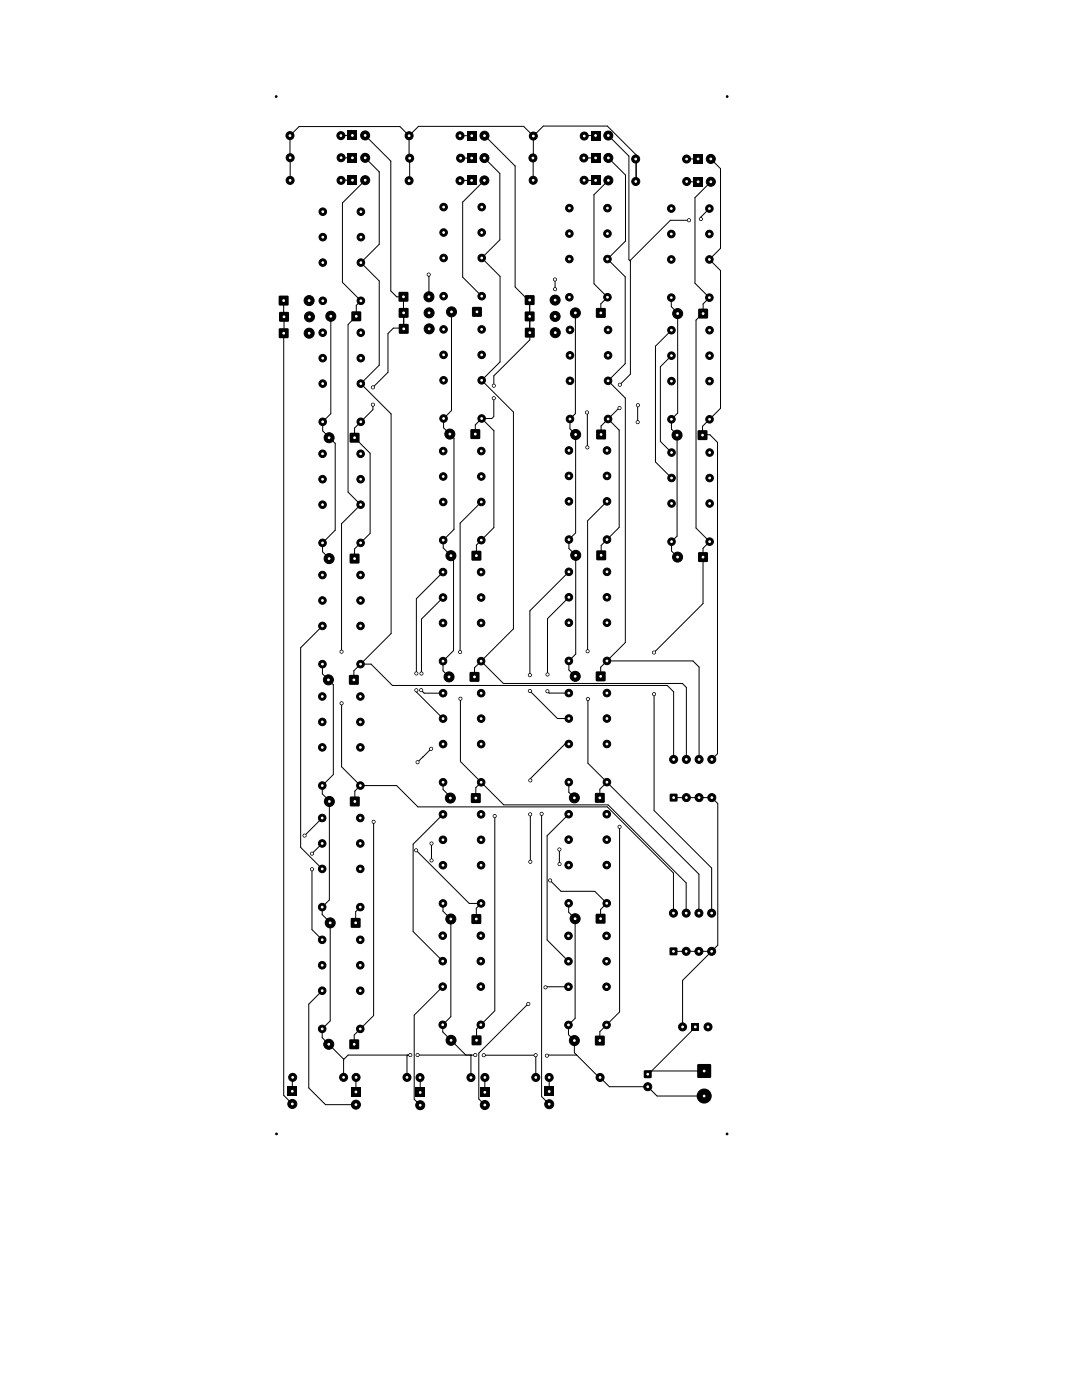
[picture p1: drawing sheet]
<svg xmlns="http://www.w3.org/2000/svg" width="216mm" height="279mm" viewBox="0 0 216 279" stroke-linecap="round" stroke-linejoin="round" font-family="sans-serif">
<g fill="#000" stroke="#000" stroke-width=".2">
<circle cx="55.1" cy="19.3" r=".18"/>
<circle cx="145.1" cy="19.3" r=".18"/>
<circle cx="57.9" cy="27.1" r=".8"/>
<circle cx="57.9" cy="36" r=".8"/>
<circle cx="57.9" cy="31.5" r=".8"/>
<circle cx="68" cy="27.1" r=".8"/>
<circle cx="68" cy="36" r=".8"/>
<circle cx="68.1" cy="31.5" r=".8"/>
<circle cx="72.9" cy="27" r=".9"/>
<circle cx="72.9" cy="31.5" r=".9"/>
<circle cx="72.9" cy="36" r=".9"/>
<circle cx="81.6" cy="27.1" r=".8"/>
<circle cx="81.6" cy="36.1" r=".8"/>
<circle cx="81.7" cy="31.6" r=".8"/>
<circle cx="91.8" cy="27.1" r=".8"/>
<circle cx="91.8" cy="36.1" r=".8"/>
<circle cx="91.9" cy="31.6" r=".8"/>
<circle cx="96.7" cy="36" r=".9"/>
<circle cx="96.7" cy="31.5" r=".9"/>
<circle cx="96.7" cy="27.1" r=".9"/>
<circle cx="106.3" cy="31.5" r=".8"/>
<circle cx="106.4" cy="36" r=".8"/>
<circle cx="106.4" cy="27.1" r=".8"/>
<circle cx="116.5" cy="31.5" r=".8"/>
<circle cx="116.5" cy="36" r=".8"/>
<circle cx="116.6" cy="27.1" r=".8"/>
<circle cx="121.4" cy="27" r=".9"/>
<circle cx="121.4" cy="36" r=".9"/>
<circle cx="121.4" cy="31.5" r=".9"/>
<circle cx="126.8" cy="31.7" r=".8"/>
<circle cx="126.9" cy="36.2" r=".8"/>
<circle cx="137" cy="31.7" r=".8"/>
<circle cx="137" cy="36.2" r=".8"/>
<circle cx="141.8" cy="31.7" r=".9"/>
<circle cx="141.8" cy="36.3" r=".9"/>
<circle cx="61.7" cy="60" r="1"/>
<circle cx="64.4" cy="47.3" r=".75"/>
<circle cx="64.4" cy="52.4" r=".75"/>
<circle cx="64.4" cy="42.2" r=".75"/>
<circle cx="72" cy="42.2" r=".75"/>
<circle cx="72" cy="47.3" r=".75"/>
<circle cx="72" cy="52.4" r=".75"/>
<circle cx="85.5" cy="54.8" r=".3"/>
<circle cx="85.6" cy="59.2" r="1"/>
<circle cx="88.5" cy="46.4" r=".75"/>
<circle cx="88.5" cy="59.1" r=".75"/>
<circle cx="88.5" cy="51.5" r=".75"/>
<circle cx="88.5" cy="41.3" r=".75"/>
<circle cx="96.1" cy="51.5" r=".75"/>
<circle cx="96.1" cy="59.1" r=".75"/>
<circle cx="96.1" cy="46.4" r=".75"/>
<circle cx="96.1" cy="41.3" r=".75"/>
<circle cx="110.7" cy="55.8" r=".3"/>
<circle cx="110.8" cy="57.7" r=".3"/>
<circle cx="110.8" cy="59.9" r="1"/>
<circle cx="113.6" cy="51.7" r=".75"/>
<circle cx="113.6" cy="41.5" r=".75"/>
<circle cx="113.6" cy="46.6" r=".75"/>
<circle cx="113.6" cy="59.3" r=".75"/>
<circle cx="121.2" cy="59.3" r=".75"/>
<circle cx="121.2" cy="41.5" r=".75"/>
<circle cx="121.2" cy="51.7" r=".75"/>
<circle cx="121.2" cy="46.6" r=".75"/>
<circle cx="133.9" cy="51.8" r=".75"/>
<circle cx="133.9" cy="46.7" r=".75"/>
<circle cx="133.9" cy="59.4" r=".75"/>
<circle cx="133.9" cy="41.6" r=".75"/>
<circle cx="137.5" cy="44" r=".3"/>
<circle cx="139.8" cy="43.7" r=".3"/>
<circle cx="141.5" cy="51.8" r=".75"/>
<circle cx="141.5" cy="59.4" r=".75"/>
<circle cx="141.5" cy="46.7" r=".75"/>
<circle cx="141.5" cy="41.6" r=".75"/>
<circle cx="61.7" cy="66.5" r="1"/>
<circle cx="61.7" cy="63.2" r="1"/>
<circle cx="64.4" cy="71.5" r=".75"/>
<circle cx="64.4" cy="66.4" r=".75"/>
<circle cx="64.4" cy="76.6" r=".75"/>
<circle cx="64.4" cy="60" r=".75"/>
<circle cx="66" cy="63.1" r="1"/>
<circle cx="72" cy="76.6" r=".75"/>
<circle cx="72" cy="66.4" r=".75"/>
<circle cx="72" cy="71.5" r=".75"/>
<circle cx="72" cy="60" r=".75"/>
<circle cx="74.4" cy="77.3" r=".3"/>
<circle cx="85.6" cy="62.4" r="1"/>
<circle cx="85.6" cy="65.6" r="1"/>
<circle cx="88.5" cy="75.9" r=".75"/>
<circle cx="88.5" cy="65.7" r=".75"/>
<circle cx="88.5" cy="70.8" r=".75"/>
<circle cx="90.1" cy="62.2" r="1"/>
<circle cx="96.1" cy="75.9" r=".75"/>
<circle cx="96.1" cy="70.8" r=".75"/>
<circle cx="96.1" cy="65.7" r=".75"/>
<circle cx="98.5" cy="77" r=".3"/>
<circle cx="98.5" cy="79.5" r=".3"/>
<circle cx="110.8" cy="63.1" r="1"/>
<circle cx="110.8" cy="66.4" r="1"/>
<circle cx="113.7" cy="76" r=".75"/>
<circle cx="113.7" cy="70.9" r=".75"/>
<circle cx="113.7" cy="65.8" r=".75"/>
<circle cx="114.8" cy="62.4" r="1"/>
<circle cx="121.3" cy="65.8" r=".75"/>
<circle cx="121.3" cy="70.9" r=".75"/>
<circle cx="121.3" cy="76" r=".75"/>
<circle cx="123.7" cy="76.8" r=".3"/>
<circle cx="134" cy="76.1" r=".75"/>
<circle cx="134" cy="71" r=".75"/>
<circle cx="134" cy="65.9" r=".75"/>
<circle cx="135.2" cy="62.6" r="1"/>
<circle cx="141.6" cy="71" r=".75"/>
<circle cx="141.6" cy="76.1" r=".75"/>
<circle cx="141.6" cy="65.9" r=".75"/>
<circle cx="64.4" cy="95.6" r=".75"/>
<circle cx="64.4" cy="90.6" r=".75"/>
<circle cx="64.4" cy="84.2" r=".75"/>
<circle cx="65.7" cy="87.4" r="1"/>
<circle cx="72" cy="95.6" r=".75"/>
<circle cx="72" cy="90.6" r=".75"/>
<circle cx="72" cy="84.2" r=".75"/>
<circle cx="74.4" cy="80.8" r=".3"/>
<circle cx="88.4" cy="95.1" r=".75"/>
<circle cx="88.4" cy="90" r=".75"/>
<circle cx="88.5" cy="83.5" r=".75"/>
<circle cx="89.8" cy="86.6" r="1"/>
<circle cx="96" cy="90" r=".75"/>
<circle cx="96" cy="95.1" r=".75"/>
<circle cx="96.1" cy="83.5" r=".75"/>
<circle cx="113.5" cy="89.9" r=".75"/>
<circle cx="113.5" cy="95" r=".75"/>
<circle cx="113.7" cy="83.6" r=".75"/>
<circle cx="114.9" cy="86.7" r="1"/>
<circle cx="117.1" cy="82.3" r=".3"/>
<circle cx="117.2" cy="89.3" r=".3"/>
<circle cx="121.1" cy="95" r=".75"/>
<circle cx="121.1" cy="89.9" r=".75"/>
<circle cx="121.3" cy="83.6" r=".75"/>
<circle cx="123.6" cy="81.4" r=".3"/>
<circle cx="127.2" cy="84.3" r=".3"/>
<circle cx="127.3" cy="80.9" r=".3"/>
<circle cx="134" cy="83.7" r=".75"/>
<circle cx="134" cy="90.3" r=".75"/>
<circle cx="134" cy="95.4" r=".75"/>
<circle cx="135.1" cy="86.8" r="1"/>
<circle cx="141.6" cy="83.7" r=".75"/>
<circle cx="141.6" cy="95.4" r=".75"/>
<circle cx="141.6" cy="90.3" r=".75"/>
<circle cx="64.3" cy="119.8" r=".75"/>
<circle cx="64.3" cy="114.8" r=".75"/>
<circle cx="64.4" cy="100.7" r=".75"/>
<circle cx="64.4" cy="108.3" r=".75"/>
<circle cx="65.7" cy="111.5" r="1"/>
<circle cx="71.9" cy="119.8" r=".75"/>
<circle cx="71.9" cy="114.8" r=".75"/>
<circle cx="72" cy="108.3" r=".75"/>
<circle cx="72" cy="100.7" r=".75"/>
<circle cx="88.4" cy="119.2" r=".75"/>
<circle cx="88.4" cy="114.2" r=".75"/>
<circle cx="88.4" cy="107.8" r=".75"/>
<circle cx="88.4" cy="100.2" r=".75"/>
<circle cx="90" cy="110.9" r="1"/>
<circle cx="96" cy="119.2" r=".75"/>
<circle cx="96" cy="114.2" r=".75"/>
<circle cx="96" cy="107.8" r=".75"/>
<circle cx="96" cy="100.2" r=".75"/>
<circle cx="113.5" cy="119.2" r=".75"/>
<circle cx="113.5" cy="114.1" r=".75"/>
<circle cx="113.5" cy="100.1" r=".75"/>
<circle cx="113.5" cy="107.7" r=".75"/>
<circle cx="114.9" cy="110.8" r="1"/>
<circle cx="121.1" cy="119.2" r=".75"/>
<circle cx="121.1" cy="114.1" r=".75"/>
<circle cx="121.1" cy="100.1" r=".75"/>
<circle cx="121.1" cy="107.7" r=".75"/>
<circle cx="134" cy="100.5" r=".75"/>
<circle cx="134" cy="108.1" r=".75"/>
<circle cx="135.2" cy="111.2" r="1"/>
<circle cx="141.6" cy="108.1" r=".75"/>
<circle cx="141.6" cy="100.5" r=".75"/>
<circle cx="64.3" cy="139" r=".75"/>
<circle cx="64.3" cy="124.9" r=".75"/>
<circle cx="64.3" cy="132.5" r=".75"/>
<circle cx="65.5" cy="135.7" r="1"/>
<circle cx="68.1" cy="130.1" r=".3"/>
<circle cx="71.9" cy="139" r=".75"/>
<circle cx="71.9" cy="132.5" r=".75"/>
<circle cx="71.9" cy="124.9" r=".75"/>
<circle cx="83.1" cy="137.8" r=".3"/>
<circle cx="83.1" cy="134.4" r=".3"/>
<circle cx="84" cy="137.7" r=".3"/>
<circle cx="84.1" cy="134.4" r=".3"/>
<circle cx="88.4" cy="131.9" r=".75"/>
<circle cx="88.4" cy="124.3" r=".75"/>
<circle cx="88.4" cy="138.3" r=".75"/>
<circle cx="89.6" cy="135.1" r="1"/>
<circle cx="91.8" cy="130.1" r=".3"/>
<circle cx="91.9" cy="139.4" r=".3"/>
<circle cx="96" cy="124.3" r=".75"/>
<circle cx="96" cy="131.9" r=".75"/>
<circle cx="96" cy="138.3" r=".75"/>
<circle cx="105.7" cy="137.9" r=".3"/>
<circle cx="105.7" cy="134.7" r=".3"/>
<circle cx="109.2" cy="137.9" r=".3"/>
<circle cx="109.2" cy="134.6" r=".3"/>
<circle cx="113.5" cy="138.3" r=".75"/>
<circle cx="113.5" cy="124.3" r=".75"/>
<circle cx="113.5" cy="131.9" r=".75"/>
<circle cx="114.8" cy="135" r="1"/>
<circle cx="117.2" cy="130" r=".3"/>
<circle cx="117.3" cy="139.5" r=".3"/>
<circle cx="121.1" cy="138.3" r=".75"/>
<circle cx="121.1" cy="124.3" r=".75"/>
<circle cx="121.1" cy="131.9" r=".75"/>
<circle cx="130.5" cy="138.5" r=".3"/>
<circle cx="130.5" cy="130.2" r=".3"/>
<circle cx="64.3" cy="156.8" r=".75"/>
<circle cx="64.3" cy="149.2" r=".75"/>
<circle cx="64.3" cy="144.1" r=".75"/>
<circle cx="65.7" cy="159.9" r="1"/>
<circle cx="68.2" cy="140.4" r=".3"/>
<circle cx="71.9" cy="156.8" r=".75"/>
<circle cx="71.9" cy="149.2" r=".75"/>
<circle cx="71.9" cy="144.1" r=".75"/>
<circle cx="83.3" cy="152.1" r=".3"/>
<circle cx="86" cy="149.4" r=".3"/>
<circle cx="88.4" cy="143.4" r=".75"/>
<circle cx="88.4" cy="156.1" r=".75"/>
<circle cx="88.4" cy="148.5" r=".75"/>
<circle cx="89.9" cy="159.3" r="1"/>
<circle cx="96" cy="143.4" r=".75"/>
<circle cx="96" cy="156.1" r=".75"/>
<circle cx="96" cy="148.5" r=".75"/>
<circle cx="105.8" cy="155.8" r=".3"/>
<circle cx="113.5" cy="148.5" r=".75"/>
<circle cx="113.5" cy="156.1" r=".75"/>
<circle cx="113.5" cy="143.4" r=".75"/>
<circle cx="114.6" cy="159.2" r="1"/>
<circle cx="121.1" cy="156.1" r=".75"/>
<circle cx="121.1" cy="148.5" r=".75"/>
<circle cx="121.1" cy="143.4" r=".75"/>
<circle cx="134.4" cy="151.6" r=".8"/>
<circle cx="137" cy="159.2" r=".8"/>
<circle cx="137" cy="151.6" r=".8"/>
<circle cx="139.5" cy="151.6" r=".8"/>
<circle cx="139.5" cy="159.2" r=".8"/>
<circle cx="142" cy="159.2" r=".8"/>
<circle cx="142" cy="151.6" r=".8"/>
<circle cx="60.8" cy="166.8" r=".3"/>
<circle cx="62.3" cy="173.5" r=".3"/>
<circle cx="62.3" cy="170.4" r=".3"/>
<circle cx="64.3" cy="163.2" r=".75"/>
<circle cx="64.3" cy="168.3" r=".75"/>
<circle cx="64.3" cy="173.4" r=".75"/>
<circle cx="71.9" cy="163.2" r=".75"/>
<circle cx="71.9" cy="168.3" r=".75"/>
<circle cx="71.9" cy="173.4" r=".75"/>
<circle cx="74.6" cy="164" r=".3"/>
<circle cx="83" cy="169.7" r=".3"/>
<circle cx="86.1" cy="168.3" r=".3"/>
<circle cx="86.1" cy="171.7" r=".3"/>
<circle cx="88.4" cy="167.6" r=".75"/>
<circle cx="88.4" cy="172.7" r=".75"/>
<circle cx="88.4" cy="162.5" r=".75"/>
<circle cx="96" cy="167.6" r=".75"/>
<circle cx="96" cy="172.7" r=".75"/>
<circle cx="96" cy="162.5" r=".75"/>
<circle cx="98.7" cy="162.9" r=".3"/>
<circle cx="105.8" cy="162.5" r=".3"/>
<circle cx="105.8" cy="172" r=".3"/>
<circle cx="108.1" cy="162.4" r=".3"/>
<circle cx="109.8" cy="175.7" r=".3"/>
<circle cx="111.6" cy="169.5" r=".3"/>
<circle cx="111.7" cy="172.5" r=".3"/>
<circle cx="113.5" cy="167.6" r=".75"/>
<circle cx="113.5" cy="162.5" r=".75"/>
<circle cx="113.5" cy="172.6" r=".75"/>
<circle cx="121.1" cy="167.6" r=".75"/>
<circle cx="121.1" cy="162.5" r=".75"/>
<circle cx="121.1" cy="172.6" r=".75"/>
<circle cx="123.6" cy="165" r=".3"/>
<circle cx="64.3" cy="187.6" r=".75"/>
<circle cx="64.3" cy="192.6" r=".75"/>
<circle cx="64.3" cy="197.7" r=".75"/>
<circle cx="64.3" cy="181" r=".75"/>
<circle cx="65.9" cy="184.2" r="1"/>
<circle cx="71.9" cy="192.6" r=".75"/>
<circle cx="71.9" cy="187.6" r=".75"/>
<circle cx="71.9" cy="197.7" r=".75"/>
<circle cx="71.9" cy="181" r=".75"/>
<circle cx="88.3" cy="196.9" r=".75"/>
<circle cx="88.3" cy="191.8" r=".75"/>
<circle cx="88.3" cy="186.7" r=".75"/>
<circle cx="88.4" cy="180.3" r=".75"/>
<circle cx="90" cy="183.4" r="1"/>
<circle cx="95.9" cy="196.9" r=".75"/>
<circle cx="95.9" cy="191.8" r=".75"/>
<circle cx="95.9" cy="186.7" r=".75"/>
<circle cx="96" cy="180.3" r=".75"/>
<circle cx="108.8" cy="197.1" r=".3"/>
<circle cx="113.4" cy="191.8" r=".75"/>
<circle cx="113.4" cy="186.8" r=".75"/>
<circle cx="113.4" cy="196.9" r=".75"/>
<circle cx="113.5" cy="180.3" r=".75"/>
<circle cx="114.8" cy="183.3" r="1"/>
<circle cx="121" cy="191.8" r=".75"/>
<circle cx="121" cy="186.8" r=".75"/>
<circle cx="121" cy="196.9" r=".75"/>
<circle cx="121.1" cy="180.3" r=".75"/>
<circle cx="134.4" cy="182.2" r=".8"/>
<circle cx="136.9" cy="182.2" r=".8"/>
<circle cx="136.9" cy="189.9" r=".8"/>
<circle cx="139.5" cy="182.2" r=".8"/>
<circle cx="139.5" cy="189.9" r=".8"/>
<circle cx="142" cy="182.2" r=".8"/>
<circle cx="142" cy="189.9" r=".8"/>
<circle cx="58.4" cy="215" r=".8"/>
<circle cx="64.3" cy="205.3" r=".75"/>
<circle cx="65.6" cy="208.4" r="1"/>
<circle cx="68.6" cy="215" r=".8"/>
<circle cx="71" cy="215" r=".8"/>
<circle cx="71.9" cy="205.3" r=".75"/>
<circle cx="81.2" cy="215" r=".8"/>
<circle cx="81.9" cy="210.6" r=".3"/>
<circle cx="83.3" cy="210.6" r=".3"/>
<circle cx="83.8" cy="215" r=".8"/>
<circle cx="88.3" cy="204.5" r=".75"/>
<circle cx="90" cy="207.6" r="1"/>
<circle cx="94" cy="215" r=".8"/>
<circle cx="94.8" cy="210.6" r=".3"/>
<circle cx="95.9" cy="204.5" r=".75"/>
<circle cx="96.5" cy="210.6" r=".3"/>
<circle cx="96.7" cy="215" r=".8"/>
<circle cx="105.4" cy="200.4" r=".3"/>
<circle cx="106.9" cy="210.6" r=".3"/>
<circle cx="106.9" cy="215" r=".8"/>
<circle cx="109.1" cy="210.7" r=".3"/>
<circle cx="109.6" cy="215" r=".8"/>
<circle cx="113.4" cy="204.5" r=".75"/>
<circle cx="114.6" cy="207.7" r="1"/>
<circle cx="119.7" cy="215" r=".8"/>
<circle cx="121" cy="204.5" r=".75"/>
<circle cx="129.2" cy="216.9" r=".8"/>
<circle cx="136.2" cy="204.9" r=".8"/>
<circle cx="140.5" cy="218.7" r="1.4"/>
<circle cx="141.3" cy="204.9" r=".8"/>
<circle cx="55.2" cy="226.3" r=".17"/>
<circle cx="58.3" cy="220.3" r=".9"/>
<circle cx="71" cy="220.5" r=".9"/>
<circle cx="83.8" cy="220.6" r=".9"/>
<circle cx="96.7" cy="220.5" r=".9"/>
<circle cx="109.6" cy="220.4" r=".9"/>
<circle cx="145.1" cy="226.3" r=".17"/>
</g>
<g fill="#000">
<path d="M69.4 26.1h1.8v1.8h-1.8zM69.4 30.6h1.8v1.8h-1.8zM69.4 35.1h1.8v1.8h-1.8zM93.2 35.1h1.8v1.8h-1.8zM93.2 30.6h1.8v1.8h-1.8zM93.2 26.2h1.8v1.8h-1.8zM117.9 26.1h1.8v1.9h-1.8zM117.9 30.6h1.8v1.8h-1.8zM117.9 35.1h1.8v1.8h-1.8zM138.4 30.8h1.8v1.8h-1.8zM138.4 35.4h1.8v1.8h-1.8zM55.7 59.1h1.8v1.8h-1.8z"/>
<path d="M79.6 58.3h1.8v1.9h-1.8zM104.8 59h1.8v1.8h-1.8zM55.7 65.6h1.8v1.8h-1.8zM55.7 62.3h1.9v1.9h-1.9zM70.2 62.2h1.8v1.8h-1.8zM79.6 61.5h1.9v1.9h-1.9zM79.6 64.7h1.9v1.9h-1.9zM94.2 61.3h1.9v1.9h-1.9zM104.8 62.2h1.8v1.9h-1.8zM104.8 65.5h1.8v1.8h-1.8zM119 61.5h1.8v1.9h-1.8zM139.4 61.7h1.8v1.8h-1.8z"/>
<path d="M69.8 86.4h1.9v1.9h-1.9zM93.9 85.7h1.9v1.9h-1.9zM119 85.8h1.9v1.8h-1.9zM139.3 85.9h1.8v1.9h-1.8zM69.8 110.6h1.9v1.8h-1.9zM94.1 110h1.9v1.8h-1.9zM119 109.9h1.9v1.9h-1.9zM139.4 110.3h1.8v1.8h-1.8zM69.7 134.8h1.8v1.8h-1.8zM93.8 134.2h1.8v1.8h-1.8zM118.9 134.1h1.9v1.8h-1.9zM118.8 158.3h1.8v1.9h-1.8z"/>
<path d="M133.7 158.5h1.4v1.4h-1.4zM69.9 159h1.8v1.9h-1.8zM94 158.3h1.9v1.9h-1.9zM70 183.3h1.9v1.8h-1.9zM94.1 182.5h1.9v1.8h-1.9zM118.9 182.4h1.9v1.9h-1.9zM133.7 189.1h1.4v1.5h-1.4zM57.4 216.9h1.8v1.8h-1.8zM70.1 217h1.8v1.8h-1.8zM69.8 207.5h1.8v1.8h-1.8zM82.9 217.1h1.8v1.8h-1.8zM95.8 217.1h1.8v1.8h-1.8z"/>
<path d="M94.2 206.7h1.8v1.8h-1.8zM108.7 216.9h1.8v1.8h-1.8zM118.8 206.7h1.8v1.9h-1.8zM128.5 213.7h1.5v1.4h-1.5zM138 204.2h1.5v1.5h-1.5zM139.2 212.4h2.6v2.7h-2.6z"/>
</g>
<g fill="none" stroke="#000" stroke-width=".2">
<path d="M68.1 31.4l2.2 .1M70.3 27l-2.3 .1M70.3 36h-2.3M72.9 27l5.1 5.1v26l1.1 1.1h1.4v3.2M72.9 31.5l2.8 2.8v14.5l-3.7 3.6 3.7 3.7v16.8l-3.7 3.7 6 6v43.8l-7.4 7.5v1.8M72.9 36l-4.6 4.5v15.9l3.7 3.6-.9 1v2.1l-1.7 1.7v33.4l2.6 2.5-3.9 3.8v25.6M81.6 27.1l-1.8-1.8h-20.1l-1.8 1.8v8.9M81.6 27.1v4.4l.1 .1v4.3l-.1 .2M81.6 27.1l1.9-1.9h21l1.9 2M91.8 27.1h.1M91.8 27.1h2.3M94.1 36l-2.3 .1"/>
<path d="M94.1 31.5l-2.2 .1M96.7 36l-4.4 4.3v15l3.8 3.8M96.7 31.5l3 3.1v13.3l-3.6 3.6 3.7 3.7v17l-3.7 3.7 6.3 6.3v43.3l-7.7 7.8v1.8M96.7 27.1l6.1 6v24.2l2.7 2.7M106.4 27.2v8.8M106.4 27.2l2-2h12.8l5.8 5.7v5.3l-.1-4.5M116.5 31.5h2.3M116.6 36h2.2M116.6 31.4l-.1 .1M118.8 27.1l-2.2 .1M121.4 27.1l4.1 4.1v20.6l.3 .3M121.4 31.5l3.4 3.4v13.2l-3.6 3.6 3.5 3.5v17.4l-3.4 3.4 3.5 3.4v48.8l-4.9 5v1.8"/>
<path d="M121.4 36l-2.9 2.9v17.7l2.7 2.7-1.3 1.3v1.9M137.1 31.7h.1M137.1 31.7h2.2M137.1 36.2l2.2 .1M141.8 31.7l2 2v15.9l-2.2 2.2 2.2 2.2v27.5l-3.6 3.6v1.7h1.4l1.6 1.5v62.1l-1.2 1.2M141.8 36.3l-3.1 3.1v17.1l2.9 2.9-1.3 1.3v1.8l-1.4 1.4v41.5l2.7 2.7-1.3 1.3v11.1l-9.8 9.7M56.6 60v158.6l1.7 1.7M85.5 54.8l.1 4.4M105.2 60h.5M105.7 59.9v7.9l-7.2 7.2v2M110.7 55.8l.1 1.9M110.7 55.9h.1"/>
<path d="M133.9 59.4v1.8l1.3 1.3v19.9l-1.2 1.3v1.9l1.1 1.2v20.2l-1.1 1.1v1.9l1.2 1.2M137.5 44h-3.7l-8 7.9v22.8l-2.1 2.1M141.6 41.6l-1.8 1.7v.4M66 63.1v19.5l-1.6 1.6v1.8l2.5 2.5v17.3l-2.5 2.5v1.8l1.3 1.3M80.5 62.3l.1 3.3M80.6 65.5h-2.1l-1.1 1.1v7.7l-3 3M90.1 62.2v19.7l-1.6 1.6v1.9l2.1 2.1v18.1l-2.2 2.2v1.6l2.1 2v18.5l-2.1 2.1v1.9l1.2 1.2M98.5 79.5v3.6l-.4 .4h-2M98.5 77h.1M105.7 63.2v.1M105.7 66.3v.1M114.8 62.5v20l-1.1 1.1v2l1.2 1.1v19.6l-1.4 1.4v1.8l1.4 1.3v19.7l-1.4 1.4v1.8l1.3 1.3"/>
<path d="M134 71l-2.2 2.2v14.9l2.2 2.2M134 65.9l-3.2 3.2v23.1l3.2 3.2M72 84.2h.1M74.4 80.8v1l-3.7 3.6v2l3.1 3.1v15.9l-3.1 3.2v1.9M96.1 83.5l2.4 2.5v19.3l-3.4 3.5v2.1M96.1 83.5l-1.3 1.3v1.8M117.1 82.3l.1 7M121.3 83.6l2.2 2.2v19.5l-3.5 3.5v2M123.6 81.4l-3.7 3.6v1.7M127.3 80.9l-.1 3.3M88.4 114.2l-5.3 5.3v14.9M88.4 119.3l-4.3 4.2v10.9"/>
<path d="M96 100.2l-4.2 4.2v25.7M113.5 119.2l-4.2 4.3v11.1M113.5 114.1l-7.8 7.8v12.8M121.1 100.1l-3.9 3.8v26.1M64.3 132.5v2l2.2 2.1v18l-2.2 2.2v1.6l1.4 1.4v19.8l-1.4 1.4v1.5l1.6 1.6v19.6l-1.6 1.6v1.8l4.3 4.3v3.6M64.3 124.9l-4.3 4.4v39.8l4.3 4.3M71.9 132.5h2.1l4.3 4.3h54.8l1.3 1.3v13.5M83.1 137.8v.3l5.3 5.3M84 137.7l.6 .6h3.8M91.9 139.4v12.6l8.6 8.6h20.8l15.6 15.6v6M96 132l4.4 4.4h35.8l.8 .8v14.4M105.7 137.9l5.5 5.5h2.3"/>
<path d="M109.2 138l.4 .3h3.9M117.3 139.5v12.8l22.2 22.2v7.7M121.1 131.9h17.2l1.2 1.2v18.5M130.5 138.5v23.2l11.5 11.5v9M68.2 140.4v12.6l3.7 3.8M71.9 156.8h7.2l4.3 4.2h37.8l13.2 13.2v8M71.9 156.8l-1.1 1.1v1.9M84.3 151.1l-1 1M84.3 151.1h.1M86 149.4l-1.6 1.7M88.4 156.1v1.5l1.5 1.4M96 156.1l-1.1 1.1v1.8"/>
<path d="M113.5 156.1v2l1.1 1.1M113.5 148.5h-.8l-6.9 6.9v.4M121.1 156.1l-1.4 1.4v1.7M134.4 159.2h8M142 159.2l1.2 1.2v28.2l-7 7.1v9.2M60.8 166.8h.1M62.2 173.5v12l2.1 2.1M64.3 163.2l-3.5 3.6M64.3 168.3l-2 2.1M74.6 164v38.7l-3.9 3.9v1.8M83 169.7l10.6 10.6h2.4l-1 1v2.1M86.1 171.7h.1"/>
<path d="M86.1 168.3v3.4M88.4 162.5l-6 6v17.4l5.9 5.9M98.7 162.9h.1M98.7 162.9v38.8l-3.6 3.7v2.2M105.8 162.5v9.5M108.1 162.4v56.5l1.5 1.5M109.8 175.7l2.1 2.2h6.8l2.4 2.4-1.3 1.2v1.9M111.6 169.5v2.9M113.5 162.5l-4.3 4.3v20.8l4.2 4.3M123.6 165v37l-3.9 3.9v1.8M64.3 197.7l-2.7 2.7v16.7l3.3 3.4h6.1M71.9 181l-.9 1v2.1"/>
<path d="M88.3 196.9l-5.7 5.7v16.8l1.3 1.2M88.4 180.3v1.5l1.6 1.6v19.5l-1.7 1.6v1.5l4.6 4.6M113.4 196.9h-4.4l-.1 .2M113.5 180.3v1.8l1.3 1.3v19.8l-1.4 1.4v1.9l1.2 1.2v2.4l7 6.8h7.7l1.8 1.8h9.4M134.4 189.9h7.6M58.4 215l-.1 2.8M71 215v2.9M81.3 210.6l-.1 .1v4.3M81.9 210.6h-12.4l-.9 .9M83.3 210.6h11.5M83.8 215l.1 3M93.9 210.6l.1 .1"/>
<path d="M94 210.7v4.3M94.1 210.6l-.1 .1M96.5 210.6h10.4M96.7 215v3M96.7 215h.1M105.4 200.4l-9.9 9.8v9.1l1.2 1.2M106.9 210.6h.1M106.9 210.6v4.4M109.6 215h.1M109.6 215v2.8M115.1 210.6h-5.8l-.2 .1M138.7 204.9l-9.4 9.5 .6-.7h10.6"/>
</g>
<g fill="#fff" stroke="#fff" stroke-width=".2">
<circle cx="123.6" cy="165" r=".15"/>
<circle cx="137.5" cy="44" r=".15"/>
<circle cx="123.6" cy="81.4" r=".15"/>
<circle cx="139.9" cy="43.7" r=".15"/>
<circle cx="123.7" cy="76.8" r=".15"/>
<circle cx="83.3" cy="210.6" r=".15"/>
<circle cx="96.5" cy="210.6" r=".15"/>
<circle cx="106.9" cy="210.6" r=".15"/>
<circle cx="81.9" cy="210.6" r=".15"/>
<circle cx="94.8" cy="210.6" r=".15"/>
<circle cx="109.1" cy="210.7" r=".15"/>
<circle cx="117.3" cy="139.5" r=".15"/>
<circle cx="117.3" cy="130" r=".15"/>
<circle cx="127.3" cy="80.9" r=".15"/>
<circle cx="127.2" cy="84.2" r=".15"/>
<circle cx="117.2" cy="89.3" r=".15"/>
<circle cx="117.1" cy="82.3" r=".15"/>
<circle cx="130.5" cy="138.5" r=".15"/>
<circle cx="130.5" cy="130.2" r=".15"/>
<circle cx="74.4" cy="80.8" r=".15"/>
<circle cx="74.5" cy="164" r=".15"/>
<circle cx="74.4" cy="77.3" r=".15"/>
<circle cx="68.2" cy="140.4" r=".15"/>
<circle cx="68.2" cy="130.1" r=".15"/>
<circle cx="91.9" cy="139.4" r=".15"/>
<circle cx="91.8" cy="130.1" r=".15"/>
<circle cx="85.5" cy="54.8" r=".15"/>
<circle cx="109.3" cy="134.6" r=".15"/>
<circle cx="109.2" cy="138" r=".15"/>
<circle cx="105.7" cy="137.9" r=".15"/>
<circle cx="105.7" cy="134.7" r=".15"/>
<circle cx="98.7" cy="162.9" r=".15"/>
<circle cx="98.5" cy="79.5" r=".15"/>
<circle cx="98.5" cy="77" r=".15"/>
<circle cx="109.8" cy="175.7" r=".15"/>
<circle cx="105.8" cy="155.7" r=".15"/>
<circle cx="105.8" cy="162.5" r=".15"/>
<circle cx="105.8" cy="172" r=".15"/>
<circle cx="108.9" cy="197" r=".15"/>
<circle cx="105.4" cy="200.4" r=".15"/>
<circle cx="111.6" cy="169.5" r=".15"/>
<circle cx="111.6" cy="172.4" r=".15"/>
<circle cx="83.3" cy="152.1" r=".15"/>
<circle cx="86" cy="149.4" r=".15"/>
<circle cx="83" cy="169.7" r=".15"/>
<circle cx="86.1" cy="168.3" r=".15"/>
<circle cx="86.1" cy="171.7" r=".15"/>
<circle cx="60.8" cy="166.8" r=".15"/>
<circle cx="62.2" cy="173.5" r=".15"/>
<circle cx="62.3" cy="170.4" r=".15"/>
<circle cx="108.1" cy="162.4" r=".15"/>
<circle cx="110.7" cy="55.8" r=".15"/>
<circle cx="110.8" cy="57.7" r=".15"/>
<circle cx="83.1" cy="134.4" r=".15"/>
<circle cx="83.1" cy="137.8" r=".15"/>
<circle cx="84.1" cy="134.4" r=".15"/>
<circle cx="84" cy="137.7" r=".15"/>
<circle cx="121.3" cy="83.6" r=".17"/>
<circle cx="113.7" cy="83.6" r=".17"/>
<circle cx="121.3" cy="76" r=".17"/>
<circle cx="113.7" cy="76" r=".17"/>
<circle cx="121.3" cy="70.9" r=".17"/>
<circle cx="113.7" cy="70.9" r=".17"/>
<circle cx="121.3" cy="65.8" r=".17"/>
<circle cx="113.7" cy="65.8" r=".17"/>
<circle cx="58.4" cy="215" r=".17"/>
<circle cx="68.6" cy="215" r=".17"/>
<circle cx="121.1" cy="107.7" r=".17"/>
<circle cx="113.5" cy="107.7" r=".17"/>
<circle cx="121.1" cy="100.1" r=".17"/>
<circle cx="113.5" cy="100.1" r=".17"/>
<circle cx="121.1" cy="95" r=".17"/>
<circle cx="113.5" cy="95" r=".17"/>
<circle cx="121.1" cy="89.9" r=".17"/>
<circle cx="113.5" cy="89.9" r=".17"/>
<circle cx="139.3" cy="36.3" r=".17"/>
<circle cx="141.8" cy="36.3" r=".17"/>
<circle cx="119.7" cy="207.7" r=".18"/>
<circle cx="114.6" cy="207.7" r=".18"/>
<circle cx="109.6" cy="215" r=".17"/>
<circle cx="119.7" cy="215" r=".17"/>
<circle cx="68" cy="27.1" r=".17"/>
<circle cx="57.9" cy="27.1" r=".17"/>
<circle cx="91.8" cy="27.1" r=".17"/>
<circle cx="81.6" cy="27.1" r=".17"/>
<circle cx="119.9" cy="62.4" r=".17"/>
<circle cx="114.8" cy="62.4" r=".17"/>
<circle cx="118.8" cy="31.5" r=".17"/>
<circle cx="121.4" cy="31.5" r=".17"/>
<circle cx="139.3" cy="31.7" r=".17"/>
<circle cx="141.8" cy="31.7" r=".17"/>
<circle cx="70.7" cy="111.5" r=".17"/>
<circle cx="65.7" cy="111.5" r=".17"/>
<circle cx="71.1" cy="63.1" r=".17"/>
<circle cx="66" cy="63.1" r=".17"/>
<circle cx="96.1" cy="59.1" r=".17"/>
<circle cx="88.5" cy="59.1" r=".17"/>
<circle cx="96.1" cy="51.5" r=".17"/>
<circle cx="88.5" cy="51.5" r=".17"/>
<circle cx="96.1" cy="46.4" r=".17"/>
<circle cx="88.5" cy="46.4" r=".17"/>
<circle cx="96.1" cy="41.3" r=".17"/>
<circle cx="88.5" cy="41.3" r=".17"/>
<circle cx="137" cy="36.2" r=".18"/>
<circle cx="126.9" cy="36.2" r=".18"/>
<circle cx="121.1" cy="131.9" r=".18"/>
<circle cx="113.5" cy="131.9" r=".18"/>
<circle cx="121.1" cy="124.3" r=".18"/>
<circle cx="113.5" cy="124.3" r=".18"/>
<circle cx="121.1" cy="119.2" r=".18"/>
<circle cx="113.5" cy="119.2" r=".18"/>
<circle cx="121.1" cy="114.1" r=".18"/>
<circle cx="113.5" cy="114.1" r=".18"/>
<circle cx="70.8" cy="159.9" r=".18"/>
<circle cx="65.7" cy="159.9" r=".18"/>
<circle cx="96.1" cy="83.5" r=".17"/>
<circle cx="88.5" cy="83.5" r=".17"/>
<circle cx="96.1" cy="75.9" r=".17"/>
<circle cx="88.5" cy="75.9" r=".17"/>
<circle cx="96.1" cy="70.8" r=".17"/>
<circle cx="88.5" cy="70.8" r=".17"/>
<circle cx="96.1" cy="65.7" r=".17"/>
<circle cx="88.5" cy="65.7" r=".17"/>
<circle cx="71" cy="184.2" r=".18"/>
<circle cx="65.9" cy="184.2" r=".18"/>
<circle cx="96.8" cy="215" r=".17"/>
<circle cx="106.9" cy="215" r=".17"/>
<circle cx="119.8" cy="183.3" r=".18"/>
<circle cx="114.8" cy="183.3" r=".18"/>
<circle cx="72" cy="84.2" r=".17"/>
<circle cx="64.4" cy="84.2" r=".17"/>
<circle cx="72" cy="76.6" r=".17"/>
<circle cx="64.4" cy="76.6" r=".17"/>
<circle cx="72" cy="71.5" r=".17"/>
<circle cx="64.4" cy="71.5" r=".17"/>
<circle cx="72" cy="66.4" r=".17"/>
<circle cx="64.4" cy="66.4" r=".17"/>
<circle cx="116.6" cy="27.2" r=".18"/>
<circle cx="106.4" cy="27.2" r=".18"/>
<circle cx="70.6" cy="135.7" r=".17"/>
<circle cx="65.5" cy="135.7" r=".17"/>
<circle cx="68.1" cy="31.5" r=".17"/>
<circle cx="57.9" cy="31.5" r=".17"/>
<circle cx="138.7" cy="204.9" r=".18"/>
<circle cx="136.2" cy="204.9" r=".18"/>
<circle cx="141.3" cy="204.9" r=".18"/>
<circle cx="121" cy="204.6" r=".18"/>
<circle cx="113.4" cy="204.5" r=".17"/>
<circle cx="121" cy="196.9" r=".18"/>
<circle cx="113.4" cy="196.9" r=".17"/>
<circle cx="121" cy="191.9" r=".18"/>
<circle cx="113.4" cy="191.8" r=".17"/>
<circle cx="121" cy="186.8" r=".18"/>
<circle cx="113.4" cy="186.8" r=".17"/>
<circle cx="105.7" cy="63.1" r=".18"/>
<circle cx="110.8" cy="63.1" r=".18"/>
<circle cx="118.8" cy="27" r=".18"/>
<circle cx="121.4" cy="27" r=".18"/>
<circle cx="94.1" cy="27.1" r=".17"/>
<circle cx="96.7" cy="27.1" r=".17"/>
<circle cx="80.6" cy="65.6" r=".18"/>
<circle cx="85.6" cy="65.6" r=".18"/>
<circle cx="70.3" cy="31.5" r=".17"/>
<circle cx="72.9" cy="31.5" r=".17"/>
<circle cx="91.9" cy="31.6" r=".18"/>
<circle cx="81.7" cy="31.6" r=".18"/>
<circle cx="140.5" cy="213.7" r=".17"/>
<circle cx="140.5" cy="218.7" r=".17"/>
<circle cx="91.8" cy="36.1" r=".17"/>
<circle cx="81.6" cy="36.1" r=".17"/>
<circle cx="96" cy="180.3" r=".17"/>
<circle cx="88.4" cy="180.3" r=".17"/>
<circle cx="96" cy="172.7" r=".17"/>
<circle cx="88.4" cy="172.7" r=".17"/>
<circle cx="96" cy="167.6" r=".17"/>
<circle cx="88.4" cy="167.6" r=".17"/>
<circle cx="96" cy="162.5" r=".17"/>
<circle cx="88.4" cy="162.5" r=".17"/>
<circle cx="71.9" cy="205.3" r=".17"/>
<circle cx="64.3" cy="205.3" r=".17"/>
<circle cx="71.9" cy="197.7" r=".17"/>
<circle cx="64.3" cy="197.7" r=".17"/>
<circle cx="71.9" cy="192.6" r=".17"/>
<circle cx="64.3" cy="192.6" r=".17"/>
<circle cx="71.9" cy="187.6" r=".17"/>
<circle cx="64.3" cy="187.6" r=".17"/>
<circle cx="70.3" cy="36" r=".17"/>
<circle cx="72.9" cy="36" r=".17"/>
<circle cx="80.5" cy="59.2" r=".17"/>
<circle cx="85.6" cy="59.2" r=".17"/>
<circle cx="56.6" cy="60" r=".17"/>
<circle cx="61.7" cy="60" r=".17"/>
<circle cx="56.6" cy="66.5" r=".17"/>
<circle cx="61.7" cy="66.5" r=".17"/>
<circle cx="134.4" cy="159.2" r=".17"/>
<circle cx="137" cy="159.2" r=".17"/>
<circle cx="139.5" cy="159.2" r=".17"/>
<circle cx="142" cy="159.2" r=".17"/>
<circle cx="142" cy="151.6" r=".17"/>
<circle cx="139.5" cy="151.6" r=".17"/>
<circle cx="137" cy="151.6" r=".17"/>
<circle cx="134.4" cy="151.6" r=".17"/>
<circle cx="94.8" cy="86.6" r=".17"/>
<circle cx="89.8" cy="86.6" r=".17"/>
<circle cx="72" cy="60" r=".17"/>
<circle cx="64.4" cy="60" r=".17"/>
<circle cx="72" cy="52.4" r=".17"/>
<circle cx="64.4" cy="52.4" r=".17"/>
<circle cx="72" cy="47.3" r=".17"/>
<circle cx="64.4" cy="47.3" r=".17"/>
<circle cx="72" cy="42.3" r=".17"/>
<circle cx="64.4" cy="42.3" r=".17"/>
<circle cx="109.6" cy="217.8" r=".18"/>
<circle cx="109.6" cy="220.4" r=".18"/>
<circle cx="95.2" cy="62.2" r=".18"/>
<circle cx="90.1" cy="62.2" r=".18"/>
<circle cx="105.7" cy="59.9" r=".18"/>
<circle cx="110.8" cy="59.9" r=".18"/>
<circle cx="71.9" cy="132.5" r=".18"/>
<circle cx="64.3" cy="132.5" r=".17"/>
<circle cx="71.9" cy="124.9" r=".18"/>
<circle cx="64.3" cy="124.9" r=".17"/>
<circle cx="71.9" cy="119.8" r=".18"/>
<circle cx="64.3" cy="119.8" r=".17"/>
<circle cx="71.9" cy="114.8" r=".18"/>
<circle cx="64.3" cy="114.8" r=".17"/>
<circle cx="141.6" cy="108.1" r=".17"/>
<circle cx="134" cy="108.1" r=".17"/>
<circle cx="141.6" cy="100.5" r=".17"/>
<circle cx="134" cy="100.5" r=".17"/>
<circle cx="141.6" cy="95.4" r=".17"/>
<circle cx="134" cy="95.4" r=".17"/>
<circle cx="141.6" cy="90.3" r=".17"/>
<circle cx="134" cy="90.3" r=".17"/>
<circle cx="140.3" cy="62.6" r=".17"/>
<circle cx="135.2" cy="62.6" r=".17"/>
<circle cx="94.7" cy="135.1" r=".18"/>
<circle cx="89.6" cy="135.1" r=".18"/>
<circle cx="70.7" cy="208.4" r=".17"/>
<circle cx="65.6" cy="208.4" r=".17"/>
<circle cx="96" cy="156.1" r=".17"/>
<circle cx="88.4" cy="156.1" r=".17"/>
<circle cx="96" cy="148.5" r=".17"/>
<circle cx="88.4" cy="148.5" r=".17"/>
<circle cx="96" cy="143.4" r=".17"/>
<circle cx="88.4" cy="143.4" r=".17"/>
<circle cx="96" cy="138.3" r=".17"/>
<circle cx="88.4" cy="138.3" r=".17"/>
<circle cx="95.1" cy="207.6" r=".17"/>
<circle cx="90" cy="207.6" r=".17"/>
<circle cx="141.5" cy="59.4" r=".18"/>
<circle cx="133.9" cy="59.4" r=".17"/>
<circle cx="141.5" cy="51.8" r=".18"/>
<circle cx="133.9" cy="51.8" r=".17"/>
<circle cx="141.5" cy="46.7" r=".18"/>
<circle cx="133.9" cy="46.7" r=".17"/>
<circle cx="141.5" cy="41.6" r=".18"/>
<circle cx="133.9" cy="41.6" r=".17"/>
<circle cx="119.7" cy="159.2" r=".18"/>
<circle cx="114.6" cy="159.2" r=".18"/>
<circle cx="119.9" cy="135" r=".17"/>
<circle cx="114.8" cy="135" r=".17"/>
<circle cx="118.8" cy="36" r=".17"/>
<circle cx="121.4" cy="36" r=".17"/>
<circle cx="141.6" cy="83.7" r=".17"/>
<circle cx="134" cy="83.7" r=".17"/>
<circle cx="141.6" cy="76.1" r=".17"/>
<circle cx="134" cy="76.1" r=".17"/>
<circle cx="141.6" cy="71" r=".17"/>
<circle cx="134" cy="71" r=".17"/>
<circle cx="141.6" cy="65.9" r=".17"/>
<circle cx="134" cy="65.9" r=".17"/>
<circle cx="95.9" cy="204.5" r=".17"/>
<circle cx="88.3" cy="204.5" r=".17"/>
<circle cx="95.9" cy="196.9" r=".17"/>
<circle cx="88.3" cy="196.9" r=".17"/>
<circle cx="95.9" cy="191.8" r=".17"/>
<circle cx="88.3" cy="191.8" r=".17"/>
<circle cx="95.9" cy="186.7" r=".17"/>
<circle cx="88.3" cy="186.7" r=".17"/>
<circle cx="121.1" cy="156.1" r=".17"/>
<circle cx="113.5" cy="156.1" r=".17"/>
<circle cx="121.1" cy="148.5" r=".17"/>
<circle cx="113.5" cy="148.5" r=".17"/>
<circle cx="121.1" cy="143.4" r=".17"/>
<circle cx="113.5" cy="143.4" r=".17"/>
<circle cx="121.1" cy="138.3" r=".17"/>
<circle cx="113.5" cy="138.3" r=".17"/>
<circle cx="71.9" cy="181" r=".17"/>
<circle cx="64.3" cy="181" r=".17"/>
<circle cx="71.9" cy="173.4" r=".17"/>
<circle cx="64.3" cy="173.4" r=".17"/>
<circle cx="71.9" cy="168.3" r=".17"/>
<circle cx="64.3" cy="168.3" r=".17"/>
<circle cx="71.9" cy="163.3" r=".17"/>
<circle cx="64.3" cy="163.3" r=".17"/>
<circle cx="96" cy="131.9" r=".17"/>
<circle cx="88.4" cy="131.9" r=".17"/>
<circle cx="96" cy="124.3" r=".17"/>
<circle cx="88.4" cy="124.3" r=".17"/>
<circle cx="96" cy="119.2" r=".17"/>
<circle cx="88.4" cy="119.2" r=".17"/>
<circle cx="96" cy="114.2" r=".17"/>
<circle cx="88.4" cy="114.2" r=".17"/>
<circle cx="70.7" cy="87.4" r=".17"/>
<circle cx="65.7" cy="87.4" r=".17"/>
<circle cx="95.1" cy="110.9" r=".17"/>
<circle cx="90" cy="110.9" r=".17"/>
<circle cx="129.2" cy="214.4" r=".17"/>
<circle cx="129.2" cy="216.9" r=".17"/>
<circle cx="116.5" cy="36" r=".17"/>
<circle cx="106.4" cy="36" r=".17"/>
<circle cx="120" cy="110.8" r=".18"/>
<circle cx="114.9" cy="110.8" r=".18"/>
<circle cx="96" cy="107.8" r=".18"/>
<circle cx="88.4" cy="107.8" r=".18"/>
<circle cx="96" cy="100.2" r=".18"/>
<circle cx="88.4" cy="100.2" r=".18"/>
<circle cx="96" cy="95.1" r=".18"/>
<circle cx="88.4" cy="95.1" r=".18"/>
<circle cx="96" cy="90" r=".18"/>
<circle cx="88.4" cy="90" r=".18"/>
<circle cx="96.7" cy="218" r=".18"/>
<circle cx="96.7" cy="220.5" r=".18"/>
<circle cx="121.2" cy="59.3" r=".17"/>
<circle cx="113.6" cy="59.3" r=".17"/>
<circle cx="121.2" cy="51.7" r=".17"/>
<circle cx="113.6" cy="51.7" r=".17"/>
<circle cx="121.2" cy="46.6" r=".17"/>
<circle cx="113.6" cy="46.6" r=".17"/>
<circle cx="121.2" cy="41.5" r=".17"/>
<circle cx="113.6" cy="41.5" r=".17"/>
<circle cx="140.2" cy="86.8" r=".17"/>
<circle cx="135.1" cy="86.8" r=".17"/>
<circle cx="72" cy="108.3" r=".18"/>
<circle cx="64.4" cy="108.3" r=".18"/>
<circle cx="72" cy="100.7" r=".18"/>
<circle cx="64.4" cy="100.7" r=".18"/>
<circle cx="72" cy="95.6" r=".18"/>
<circle cx="64.4" cy="95.6" r=".18"/>
<circle cx="72" cy="90.6" r=".18"/>
<circle cx="64.4" cy="90.6" r=".18"/>
<circle cx="68" cy="36" r=".18"/>
<circle cx="57.9" cy="36" r=".18"/>
<circle cx="71" cy="215" r=".18"/>
<circle cx="81.2" cy="215" r=".18"/>
<circle cx="83.8" cy="218" r=".17"/>
<circle cx="83.8" cy="220.6" r=".17"/>
<circle cx="83.8" cy="215.1" r=".17"/>
<circle cx="94" cy="215.1" r=".17"/>
<circle cx="80.5" cy="62.4" r=".17"/>
<circle cx="85.6" cy="62.4" r=".17"/>
<circle cx="71" cy="217.9" r=".17"/>
<circle cx="71" cy="220.5" r=".17"/>
<circle cx="134.4" cy="189.9" r=".17"/>
<circle cx="136.9" cy="189.9" r=".17"/>
<circle cx="139.5" cy="189.9" r=".17"/>
<circle cx="142" cy="189.9" r=".17"/>
<circle cx="142" cy="182.2" r=".17"/>
<circle cx="139.5" cy="182.2" r=".17"/>
<circle cx="136.9" cy="182.2" r=".17"/>
<circle cx="134.4" cy="182.2" r=".17"/>
<circle cx="94.9" cy="159.3" r=".17"/>
<circle cx="89.9" cy="159.3" r=".17"/>
<circle cx="94.1" cy="36" r=".18"/>
<circle cx="96.7" cy="36" r=".18"/>
<circle cx="71.9" cy="156.8" r=".17"/>
<circle cx="64.3" cy="156.8" r=".17"/>
<circle cx="71.9" cy="149.2" r=".17"/>
<circle cx="64.3" cy="149.2" r=".17"/>
<circle cx="71.9" cy="144.1" r=".17"/>
<circle cx="64.3" cy="144.1" r=".17"/>
<circle cx="71.9" cy="139" r=".17"/>
<circle cx="64.3" cy="139" r=".17"/>
<circle cx="94.1" cy="31.5" r=".18"/>
<circle cx="96.7" cy="31.5" r=".18"/>
<circle cx="116.5" cy="31.5" r=".17"/>
<circle cx="106.3" cy="31.5" r=".17"/>
<circle cx="121.1" cy="180.3" r=".18"/>
<circle cx="113.5" cy="180.3" r=".18"/>
<circle cx="121.1" cy="172.6" r=".18"/>
<circle cx="113.5" cy="172.6" r=".18"/>
<circle cx="121.1" cy="167.6" r=".18"/>
<circle cx="113.5" cy="167.6" r=".18"/>
<circle cx="121.1" cy="162.5" r=".18"/>
<circle cx="113.5" cy="162.5" r=".18"/>
<circle cx="56.7" cy="63.2" r=".17"/>
<circle cx="61.7" cy="63.2" r=".17"/>
<circle cx="119.9" cy="86.7" r=".17"/>
<circle cx="114.9" cy="86.7" r=".17"/>
<circle cx="105.7" cy="66.4" r=".18"/>
<circle cx="110.8" cy="66.4" r=".18"/>
<circle cx="70.3" cy="27" r=".18"/>
<circle cx="72.9" cy="27" r=".18"/>
<circle cx="95" cy="183.4" r=".17"/>
<circle cx="90" cy="183.4" r=".17"/>
<circle cx="58.3" cy="217.8" r=".17"/>
<circle cx="58.3" cy="220.3" r=".17"/>
<circle cx="126.8" cy="31.7" r=".17"/>
<circle cx="137" cy="31.7" r=".17"/>
<circle cx="140.3" cy="111.2" r=".18"/>
<circle cx="135.2" cy="111.2" r=".18"/>
</g>
</svg>
